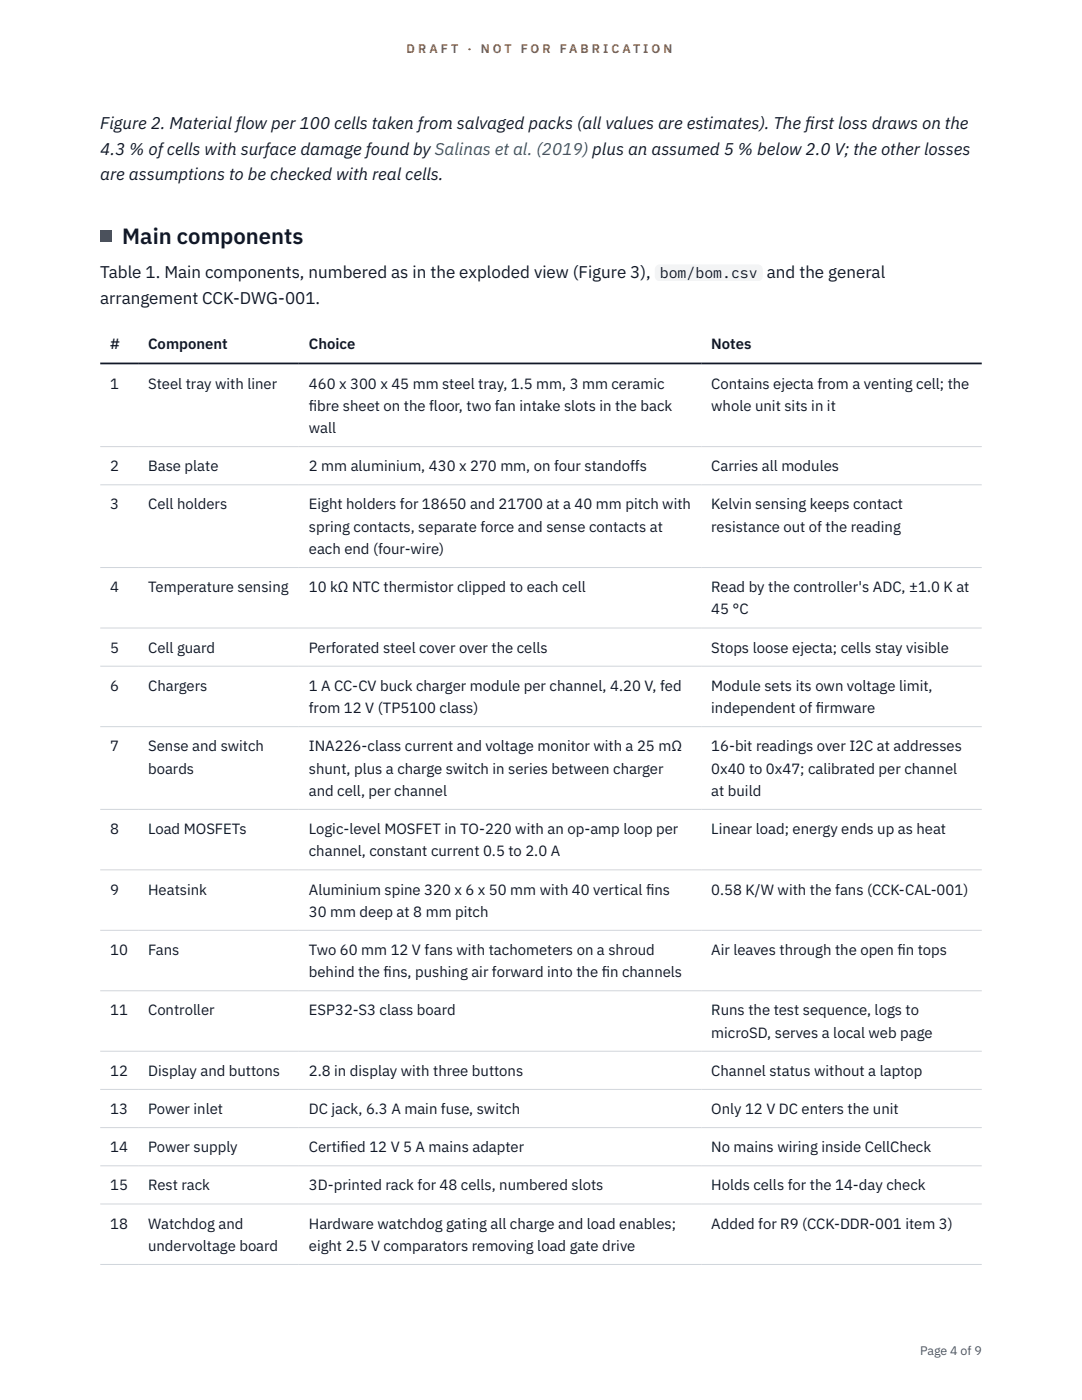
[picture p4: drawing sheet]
<svg xmlns="http://www.w3.org/2000/svg" width="216mm" height="279mm" viewBox="0 0 216 279" stroke-linecap="round" stroke-linejoin="round" font-family="sans-serif">
<defs><g id="words">
<text font-size="4.4" fill="#111827" x="24.4" y="48.6">Main components</text>
<g font-size="3.4" fill="#111827">
<text x="20" y="25.8">Figure 2. Material flow per 100 cells taken from salvaged packs (all values are estimates). The f</text>
<text x="160.7" y="25.8">irst loss draws on the</text>
<text x="20" y="30.9">4.3 % of cells with surface damage found by Salinas et al. (2019)plus an assumed 5 % below 2.0 V; the other losses</text>
<text x="20" y="36">are assumptions to be checked with real cells.</text>
<text x="20" y="55.6">Table 1. Main components, numbered as in the exploded view (Figure 3),</text>
<text x="153" y="55.6">and the general</text>
<text x="20" y="60.6">arrangement CCK-DWG-001.</text>
</g>
<g font-size="3" fill="#111827">
<text x="131.7" y="55.6">bom/bom.csv</text>
<text x="22" y="69.7">#</text>
<text x="29.6" y="69.7">Component</text>
<text x="61.6" y="69.7">Choice</text>
<text x="141.9" y="69.7">Notes</text>
<text x="22" y="77.5">1</text>
<text x="29.6" y="77.5">Steel tray with liner</text>
<text x="61.6" y="77.5">460 x 300 x 45 mm steel tray, 1.5 mm, 3 mm ceramic</text>
<text x="141.9" y="77.5">Contains ejecta from a venting cell; the</text>
<text x="61.6" y="82">f</text>
<text x="61.6" y="82">ibre sheet on the floor, two fan intake slots in the back</text>
<text x="141.9" y="82">whole unit sits in it</text>
<text x="61.6" y="86.4">wall</text>
<text x="22" y="94.1">2</text>
<text x="29.6" y="94.1">Base plate</text>
<text x="61.6" y="94.1">2 mm aluminium, 430 x 270 mm, on four standoffs</text>
<text x="141.9" y="94.1">Carries all modules</text>
<text x="22" y="101.7">3</text>
<text x="29.6" y="101.7">Cell holders</text>
<text x="61.6" y="101.7">Eight holders for 18650 and 21700 at a 40 mm pitch with</text>
<text x="141.9" y="101.7">Kelvin sensing keeps contact</text>
<text x="61.6" y="106.1">spring contacts, separate force and sense contacts at</text>
<text x="141.9" y="106.1">resistance out of the reading</text>
<text x="61.6" y="110.6">each end (four-wire)</text>
<text x="22" y="118.2">4</text>
<text x="29.6" y="118.2">Temperature sensing</text>
<text x="61.6" y="118.2">10 kΩ NTC thermistor clipped to each cell</text>
<text x="141.9" y="118.2">Read by the controller's ADC, ±1.0 K at</text>
<text x="141.9" y="122.6">45 °C</text>
<text x="22" y="130.3">5</text>
<text x="29.6" y="130.3">Cell guard</text>
<text x="61.6" y="130.3">Perforated steel cover over the cells</text>
<text x="141.9" y="130.3">Stops loose ejecta; cells stay visible</text>
<text x="22" y="137.9">6</text>
<text x="29.6" y="137.9">Chargers</text>
<text x="61.6" y="137.9">1 A CC-CV buck charger module per channel, 4.20 V, fed</text>
<text x="141.9" y="137.9">Module sets its own voltage limit,</text>
<text x="61.6" y="142.3">from 12 V (TP5100 class)</text>
<text x="141.9" y="142.3">independent of f</text>
<text x="162.8" y="142.3">irmware</text>
<text x="22" y="149.9">7</text>
<text x="29.6" y="149.9">Sense and switch</text>
<text x="61.6" y="149.9">INA226-class current and voltage monitor with a 25 mΩ</text>
<text x="141.9" y="149.9">16-bit readings over I2C at addresses</text>
<text x="29.6" y="154.4">boards</text>
<text x="61.6" y="154.4">shunt, plus a charge switch in series between charger</text>
<text x="141.9" y="154.4">0x40 to 0x47; calibrated per channel</text>
<text x="61.6" y="158.8">and cell, per channel</text>
<text x="141.9" y="158.8">at build</text>
<text x="22" y="166.5">8</text>
<text x="29.6" y="166.5">Load MOSFETs</text>
<text x="61.6" y="166.5">Logic-level MOSFET in TO-220 with an op-amp loop per</text>
<text x="141.9" y="166.5">Linear load; energy ends up as heat</text>
<text x="61.6" y="170.9">channel, constant current 0.5 to 2.0 A</text>
<text x="22" y="178.5">9</text>
<text x="29.6" y="178.5">Heatsink</text>
<text x="61.6" y="178.5">Aluminium spine 320 x 6 x 50 mm with 40 vertical f</text>
<text x="128.9" y="178.5">ins</text>
<text x="141.9" y="178.5">0.58 K/W with the fans (CCK-CAL-001)</text>
<text x="61.6" y="183">30 mm deep at 8 mm pitch</text>
<text x="22" y="190.6">10</text>
<text x="29.6" y="190.6">Fans</text>
<text x="61.6" y="190.6">Two 60 mm 12 V fans with tachometers on a shroud</text>
<text x="141.9" y="190.6">Air leaves through the open f</text>
<text x="179.1" y="190.6">in tops</text>
<text x="61.6" y="195">behind the f</text>
<text x="76.5" y="195">ins, pushing air forward into the f</text>
<text x="120.1" y="195">in channels</text>
<text x="22" y="202.7">11</text>
<text x="29.6" y="202.7">Controller</text>
<text x="61.6" y="202.7">ESP32-S3 class board</text>
<text x="141.9" y="202.7">Runs the test sequence, logs to</text>
<text x="141.9" y="207.1">microSD, serves a local web page</text>
<text x="22" y="214.7">12</text>
<text x="29.6" y="214.7">Display and buttons</text>
<text x="61.6" y="214.7">2.8 in display with three buttons</text>
<text x="141.9" y="214.7">Channel status without a laptop</text>
<text x="22" y="222.3">13</text>
<text x="29.6" y="222.3">Power inlet</text>
<text x="61.6" y="222.3">DC jack, 6.3 A main fuse, switch</text>
<text x="141.9" y="222.3">Only 12 V DC enters the unit</text>
<text x="22" y="230">14</text>
<text x="29.6" y="230">Power supply</text>
<text x="61.6" y="230">Certif</text>
<text x="68" y="230">ied 12 V 5 A mains adapter</text>
<text x="141.9" y="230">No mains wiring inside CellCheck</text>
<text x="22" y="237.6">15</text>
<text x="29.6" y="237.6">Rest rack</text>
<text x="61.6" y="237.6">3D-printed rack for 48 cells, numbered slots</text>
<text x="141.9" y="237.6">Holds cells for the 14-day check</text>
<text x="22" y="245.2">18</text>
<text x="29.6" y="245.2">Watchdog and</text>
<text x="61.6" y="245.2">Hardware watchdog gating all charge and load enables;</text>
<text x="141.9" y="245.2">Added for R9 (CCK-DDR-001 item 3)</text>
<text x="29.6" y="249.6">undervoltage board</text>
<text x="61.6" y="249.6">eight 2.5 V comparators removing load gate drive</text>
</g>
<g font-size="2.5" fill="#b45309">
<text x="81.1" y="10.5">D R A F T</text>
<text x="93.3" y="10.5">·</text>
<text x="95.9" y="10.5">N O T</text>
<text x="103.9" y="10.5">F O R</text>
<text x="111.7" y="10.5">F A B R I C A T I O N</text>
</g>
<text font-size="2.5" fill="#4b5563" x="183.6" y="270.3">Page 4 of 9</text>
</g></defs>
<g fill="none" stroke="#d1d5db" stroke-width=".2">
<path d="M20 89.1h175.9M20 96.8h175.9M20 113.3h175.9M20 125.3h175.9M20 133h175.9M20 145h175.9M20 161.5h175.9M20 173.6h175.9M20 185.7h175.9M20 197.7h175.9M20 209.8h175.9M20 217.4h175.9"/>
<path d="M20 225h175.9M20 232.7h175.9M20 240.3h175.9M20 252.3h175.9"/>
</g>
<path d="M20 72.5h175.9" fill="none" stroke="#111827" stroke-width=".35"/>
<path d="M20 46h2.2v2.2h-2.2z" fill="#0f766e"/>
<path d="M130.7 52.8h21.5v3.3h-21.5z" fill="#f3f4f6"/>
<use href="#words"/>
</svg>
